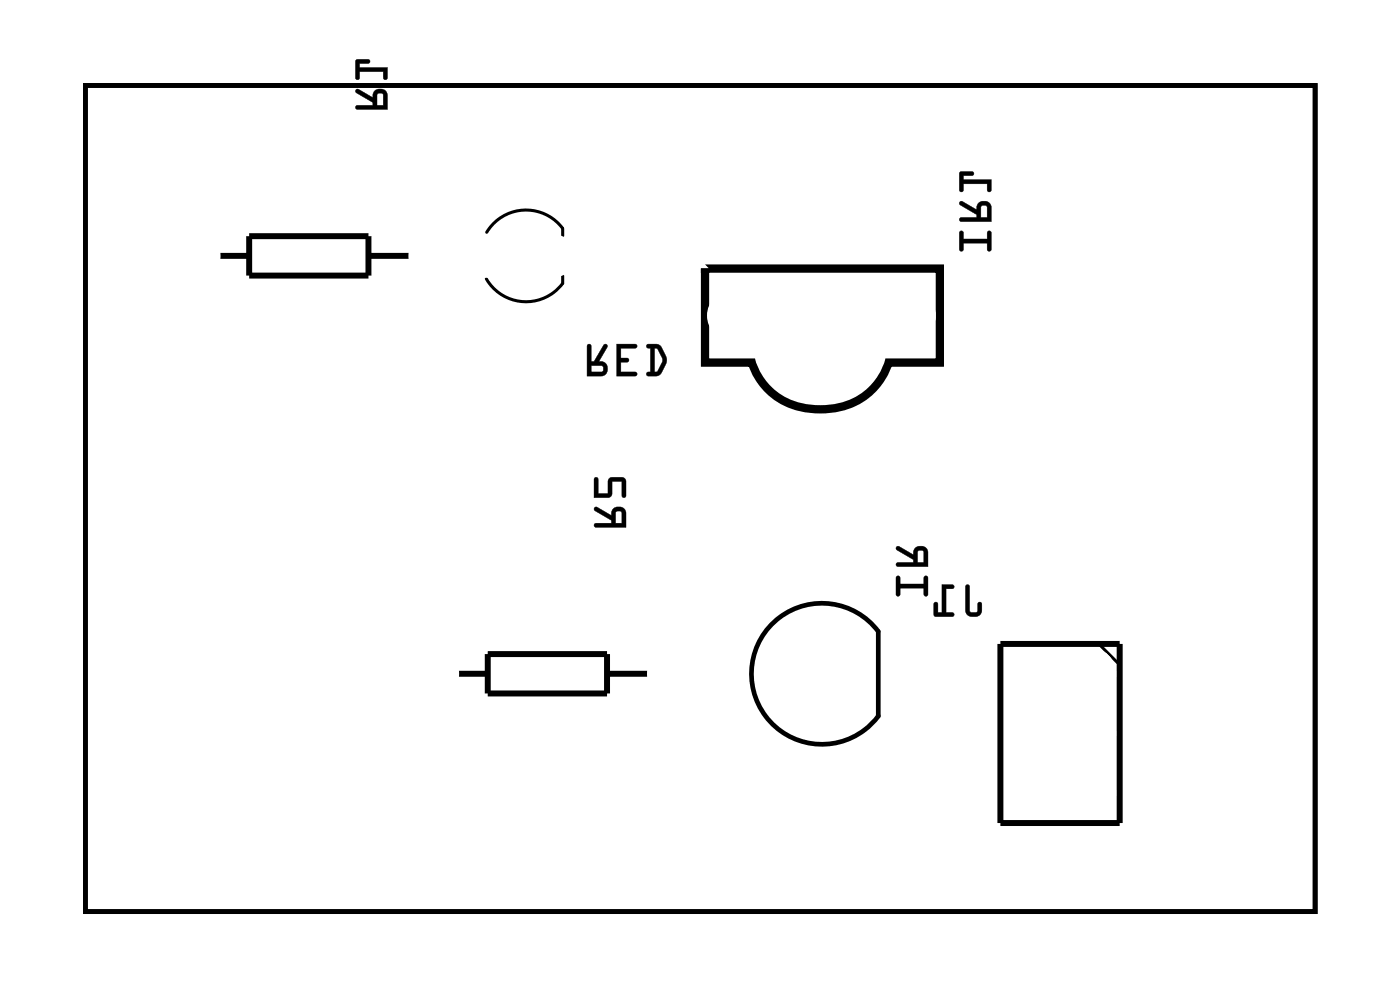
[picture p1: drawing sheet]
<svg xmlns="http://www.w3.org/2000/svg" width="60mm" height="42mm" viewBox="0 0 60 42" stroke-linecap="round" stroke-linejoin="round" font-family="sans-serif">
<path d="M3.6 3.6h52.4v35.2h-52.4zM37.4 26.9a3 3 0 0 0-4.4-.4 3 3 0 0 0 0 4.4 3 3 0 0 0 4.4-.4M37.4 26.9v3.6" fill="none" stroke="#000" stroke-width=".2"/>
<path d="M3.6 3.6h52.4v35.2h-52.4z" fill="none" stroke="#000" stroke-width=".04"/>
<path d="M9.3 10.9h1.3M10.6 10h5.1v1.7h-5.1zM15.7 10.9h1.8M19.4 28.7h1.4M20.8 27.8h5.1v1.7h-5.1zM25.9 28.7h1.8M42.6 27.4h5.1v7.6h-5.1z" fill="none" stroke="#000" stroke-width=".25"/>
<path d="M20.7 9.9a1.95 1.95 0 0 1 3.3-.2v.3M24 11.7a.97 .97 0 0 1-.9 1 1.95 1.95 0 0 1-2.4-.8M46.8 27.4l.9 .9" fill="none" stroke="#000" stroke-width=".13"/>
<path d="M30 11.4h10v4h-2.2a2.99 2.99 0 0 1-3.8 1.9 2.83 2.83 0 0 1-2-1.9h-2z" fill="none" stroke="#000" stroke-width=".35"/>
<g fill="#000">
<path d="M15.2 3.8v.2l.7 .4v.1h-.7l-.1 .1 .1 .1h1.3v-.6a.31 .31 0 0 0-.4-.3 .31 .31 0 0 0-.2 .4zM16.1 4h.2v.5h-.2zM15.2 2.6v.8l.1-.1v-.3h1v.3h.2v-.4h-1.2v-.2h.4l.1-.1z"/>
<path d="M15.2 3.8v.2l.7 .4v.1h-.7a.1 .1 0 0 0-.1 .1 .1 .1 0 0 0 .1 .1h1.3v-.6a.32 .32 0 0 0-.4-.3 .32 .32 0 0 0-.2 .4l-.6-.4zM15.2 3.8h.1l.6 .4a.31 .31 0 0 1 .2-.4 .31 .31 0 0 1 .4 .3v.6l-1.3-.1v-.1h.7v-.1l-.7-.4zM16.1 4h.2v.5h-.2zM16.1 4l-.1 .5h.3v-.5zM15.2 2.5l-.1 .8a.1 .1 0 0 0 .1 .1 .1 .1 0 0 0 .1-.1v-.3h1v.3a.1 .1 0 0 0 .1 .1 .1 .1 0 0 0 .1-.1v-.4h-1.2v-.2h.4a.1 .1 0 0 0 .1-.1 .1 .1 0 0 0-.1-.1zM15.2 2.6h.5v.1h-.4v.2h1.2v.4h-.2v-.3h-1v.3l-.1 .1z"/>
<path d="M25 14.7v1.3h.6a.32 .32 0 0 0 .3-.4 .32 .32 0 0 0-.4-.2l.4-.6a.11 .11 0 0 0-.1-.2 .1 .1 0 0 0-.1 .1l-.4 .7h-.1v-.7zM25 14.7h.2v.7h.1l.4-.7h.2l-.4 .7a.31 .31 0 0 1 .4 .2 .31 .31 0 0 1-.3 .4h-.6zM25.2 15.6h.4l.1 .2h-.5zM25.2 15.5v.3h.5l-.1-.2zM26.3 14.6v1.4h.7a.1 .1 0 0 0 .1-.1 .1 .1 0 0 0-.1-.1h-.6v-.4h.3a.1 .1 0 0 0 .1-.1 .1 .1 0 0 0-.1-.1h-.3v-.4h.6a.1 .1 0 0 0 .1-.1 .1 .1 0 0 0-.1-.1zM26.3 14.6l.8 .1-.1 .1h-.6v.4h.3l.1 .1-.1 .1h-.3v.4h.7v.2h-.8zM27.5 14.7v.1h.2v1h-.1a.1 .1 0 0 0-.1 .1 .1 .1 0 0 0 .1 .1l.5-.1 .3-.6-.3-.6zM27.6 14.7h.5l.3 .4v.4l-.4 .5-.5-.1 .1-.1h.1v-1h-.1zM27.9 14.8l.1 .1 .2 .4-.2 .5h-.1zM27.9 14.8v1l.3-.5-.2-.4z"/>
<path d="M25 14.7v1.3h.6a.31 .31 0 0 0 .3-.4 .31 .31 0 0 0-.4-.2l.4-.7h-.2l-.4 .7h-.1v-.7zM25.2 15.6h.4l.1 .2h-.5zM26.3 14.6v1.4h.8v-.2h-.7v-.4h.3l.1-.1-.1-.1h-.3v-.4h.6l.1-.1zM27.6 14.7v.1h.1v1l-.1 .1h-.1l.6 .1a.8 .8 0 0 0 .1-1.2l-.2-.2zM27.9 14.8l.1 .1 .2 .4-.3 .5z"/>
<path d="M40.9 9.8v.9l.1-.1v-.3h1v.3h.2v-.8l-.2 .1v.3h-1v-.3zM40.9 8.6v.1l.7 .4v.2h-.7v.1h1.3v-.6a.31 .31 0 0 0-.3-.2 .31 .31 0 0 0-.3 .3zM41.8 8.8h.2v.5h-.2zM40.9 7.3v.9l.1-.1v-.3h1v.3h.2v-.5h-1.2v-.1h.4l.1-.1z"/>
<path d="M40.9 9.8l-.1 .8a.1 .1 0 0 0 .1 .1 .1 .1 0 0 0 .1-.1v-.3h1v.3a.1 .1 0 0 0 .1 .1 .1 .1 0 0 0 .1-.1v-.7a.1 .1 0 0 0-.1-.1 .1 .1 0 0 0-.1 .1v.3h-1v-.3zM40.9 9.9h.1v.3h1l.1-.3 .1-.1v.8h-.1l-.1-.3h-1v.3l-.1 .1zM40.9 8.6v.1l.7 .4v.2l-.7-.1a.1 .1 0 0 0-.1 .1 .1 .1 0 0 0 .1 .1h1.3v-.6a.32 .32 0 0 0-.3-.2 .32 .32 0 0 0-.3 .3l-.6-.3zM40.9 8.6h.1l.6 .3a.31 .31 0 0 1 .2-.3 .31 .31 0 0 1 .4 .2v.6h-1.3v-.1h.7v-.2l-.7-.4zM41.8 8.8h.2v.5h-.2zM41.8 8.8v.5h.2v-.5zM40.9 7.3l-.1 .8a.1 .1 0 0 0 .1 .1 .1 .1 0 0 0 .1-.1v-.3h1v.3a.1 .1 0 0 0 .1 .1 .1 .1 0 0 0 .1-.1v-.5h-1.2v-.1h.4a.1 .1 0 0 0 .1-.1 .1 .1 0 0 0-.1-.1zM40.9 7.3l.6 .1-.1 .1h-.4v.2l1.2-.1v.5h-.1l-.1-.3h-1v.3l-.1 .1z"/>
<path d="M25.3 21.6v.1l.7 .4v.2h-.6l-.1 .1h.1h1.3v-.6a.31 .31 0 0 0-.4-.2 .31 .31 0 0 0-.3 .3zM26.2 21.8h.3v.5h-.3zM25.3 20.3v.9l.7-.1 .1-.6h.4v.6h.2v-.6l-.2-.2-.6 .1v.6h-.4v-.6z"/>
<path d="M25.3 21.6v.1l.7 .4v.2h-.6a.1 .1 0 0 0-.1 0 .1 .1 0 0 0 .1 .1h1.3v-.6a.32 .32 0 0 0-.4-.2 .32 .32 0 0 0-.3 .3l-.6-.3zM25.3 21.6h.1l.6 .3a.31 .31 0 0 1 .3-.3 .31 .31 0 0 1 .4 .2v.6h-1.3h-.1l.1-.1h.6v-.2l-.7-.4zM26.2 21.8h.3v.5h-.3zM26.2 21.8v.5h.3v-.5zM25.3 20.3v.9l.7-.1 .1-.6h.4v.6a.1 .1 0 0 0 .1 .1 .1 .1 0 0 0 .1-.1v-.6l-.1-.2-.7 .1v.6h-.4v-.6zM25.3 20.3l.2 .1v.6h.4v-.6l.6-.1 .2 .2-.1 .6h-.1v-.6h-.4l-.1 .6-.7 .1z"/>
<path d="M38.2 24.5v.9l.1-.1v-.3h1v.3h.2v-.8l-.2 .1v.2h-1v-.2zM38.2 23.3v.1l.7 .4v.1h-.7v.2h1.3v-.6a.31 .31 0 0 0-.3-.3 .31 .31 0 0 0-.3 .4zM39.1 23.4l.2 .1v.4h-.2z"/>
<path d="M38.2 24.5l-.1 .8a.1 .1 0 0 0 .1 .1 .1 .1 0 0 0 .1-.1v-.3h1v.3a.1 .1 0 0 0 .1 .1 .1 .1 0 0 0 .1-.1v-.7a.1 .1 0 0 0-.1-.1 .1 .1 0 0 0-.1 .1v.2h-1v-.2zM38.2 24.5l.1 .1v.3h1.1v-.3l.1-.1v.8h-.1v-.3h-1.1v.3l-.1 .1zM38.2 23.3v.1l.7 .4v.1h-.7a.1 .1 0 0 0-.1 .1 .1 .1 0 0 0 .1 .1h1.3v-.6a.32 .32 0 0 0-.3-.3 .32 .32 0 0 0-.3 .4l-.6-.4zM38.2 23.3l.1-.1 .6 .4a.31 .31 0 0 1 .2-.4 .31 .31 0 0 1 .4 .3v.6h-1.3v-.2h.7v-.1l-.7-.4zM39.1 23.4l.2 .1v.4h-.2zM39.1 23.4v.5h.3l-.1-.4z"/>
<path d="M41.1 24.9v1.1a.36 .36 0 0 0 .4 .2 .36 .36 0 0 0 .3-.2v-.3l-.1-.1-.1 .1v.3h-.3v-1zM40.1 24.9v1.2h-.2v-.4l-.1-.1v.6h.8v-.1h-.3v-1l.3-.1v-.1z"/>
<path d="M41.1 24.9v1.1a.37 .37 0 0 0 .4 .3 .37 .37 0 0 0 .3-.3v-.3a.1 .1 0 0 0-.1-.1 .1 .1 0 0 0-.1 .1v.3h-.3v-1zM41.1 24.9l.2 .1v1h.3l.1-.4 .1 .1v.3a.35 .35 0 0 1-.3 .2 .35 .35 0 0 1-.4-.2zM40.1 24.9v1.2h-.2l.1-.4a.1 .1 0 0 0-.1-.1 .1 .1 0 0 0-.1 .1v.5h.7a.1 .1 0 0 0 .1-.1 .1 .1 0 0 0-.1 0h-.2v-1h.2a.1 .1 0 0 0 .1-.1 .1 .1 0 0 0-.1-.1zM40.1 24.9h.5v.1h-.3v1.1h.3v.1h-.8v-.6l.1 .1v.4h.2z"/>
</g>
<circle cx="46.4" cy="28.7" r=".74" fill="#fff"/>
<circle cx="46.4" cy="28.7" r=".74" fill="none" stroke="#fff" stroke-width=".76" stroke-linecap="butt"/>
<circle cx="46.4" cy="31.2" r=".74" fill="#fff"/>
<circle cx="46.4" cy="31.2" r=".74" fill="none" stroke="#fff" stroke-width=".76" stroke-linecap="butt"/>
<circle cx="46.4" cy="33.7" r=".74" fill="#fff"/>
<circle cx="46.4" cy="33.7" r=".74" fill="none" stroke="#fff" stroke-width=".76" stroke-linecap="butt"/>
<circle cx="46.4" cy="28.7" r=".74" fill="#fff"/>
<circle cx="46.4" cy="28.7" r=".74" fill="none" stroke="#fff" stroke-width=".76" stroke-linecap="butt"/>
<circle cx="46.4" cy="31.2" r=".74" fill="#fff"/>
<circle cx="46.4" cy="31.2" r=".74" fill="none" stroke="#fff" stroke-width=".76" stroke-linecap="butt"/>
<circle cx="46.4" cy="33.7" r=".74" fill="#fff"/>
<circle cx="46.4" cy="33.7" r=".74" fill="none" stroke="#fff" stroke-width=".76" stroke-linecap="butt"/>
<circle cx="43.9" cy="33.7" r=".74" fill="#fff"/>
<circle cx="43.9" cy="33.7" r=".74" fill="none" stroke="#fff" stroke-width=".76" stroke-linecap="butt"/>
<circle cx="43.9" cy="31.2" r=".74" fill="#fff"/>
<circle cx="43.9" cy="31.2" r=".74" fill="none" stroke="#fff" stroke-width=".76" stroke-linecap="butt"/>
<circle cx="43.9" cy="28.7" r=".74" fill="#fff"/>
<circle cx="43.9" cy="28.7" r=".74" fill="none" stroke="#fff" stroke-width=".76" stroke-linecap="butt"/>
<circle cx="38.8" cy="13.4" r=".74" fill="#fff"/>
<circle cx="38.8" cy="13.4" r=".74" fill="none" stroke="#fff" stroke-width=".65" stroke-linecap="butt"/>
<circle cx="36.3" cy="13.4" r=".74" fill="#fff"/>
<circle cx="36.3" cy="13.4" r=".74" fill="none" stroke="#fff" stroke-width=".65" stroke-linecap="butt"/>
<circle cx="31.2" cy="13.4" r=".74" fill="#fff"/>
<circle cx="31.2" cy="13.4" r=".74" fill="none" stroke="#fff" stroke-width=".65" stroke-linecap="butt"/>
<circle cx="33.8" cy="28.7" r=".6" fill="#fff"/>
<circle cx="33.8" cy="28.7" r=".6" fill="none" stroke="#fff" stroke-width=".65" stroke-linecap="butt"/>
<path d="M33.2 28.1h1.2v1.2h-1.2z" fill="#fff"/>
<path d="M33.2 28.1h1.2v1.2h-1.2z" fill="none" stroke="#fff" stroke-width=".65" stroke-linecap="butt"/>
<circle cx="36.3" cy="28.7" r=".6" fill="#fff"/>
<circle cx="36.3" cy="28.7" r=".6" fill="none" stroke="#fff" stroke-width=".65" stroke-linecap="butt"/>
<circle cx="18.5" cy="10.9" r=".7" fill="#fff"/>
<circle cx="18.5" cy="10.9" r=".7" fill="none" stroke="#fff" stroke-width=".76" stroke-linecap="butt"/>
<circle cx="8.3" cy="10.9" r=".7" fill="#fff"/>
<circle cx="8.3" cy="10.9" r=".7" fill="none" stroke="#fff" stroke-width=".76" stroke-linecap="butt"/>
<circle cx="28.6" cy="28.7" r=".7" fill="#fff"/>
<circle cx="28.6" cy="28.7" r=".7" fill="none" stroke="#fff" stroke-width=".76" stroke-linecap="butt"/>
<circle cx="18.5" cy="28.7" r=".7" fill="#fff"/>
<circle cx="18.5" cy="28.7" r=".7" fill="none" stroke="#fff" stroke-width=".76" stroke-linecap="butt"/>
<circle cx="21.1" cy="10.9" r=".6" fill="#fff"/>
<circle cx="21.1" cy="10.9" r=".6" fill="none" stroke="#fff" stroke-width=".65" stroke-linecap="butt"/>
<path d="M20.5 10.3h1.2v1.2h-1.2z" fill="#fff"/>
<path d="M20.5 10.3h1.2v1.2h-1.2z" fill="none" stroke="#fff" stroke-width=".65" stroke-linecap="butt"/>
<circle cx="23.6" cy="10.9" r=".6" fill="#fff"/>
<circle cx="23.6" cy="10.9" r=".6" fill="none" stroke="#fff" stroke-width=".65" stroke-linecap="butt"/>
</svg>
